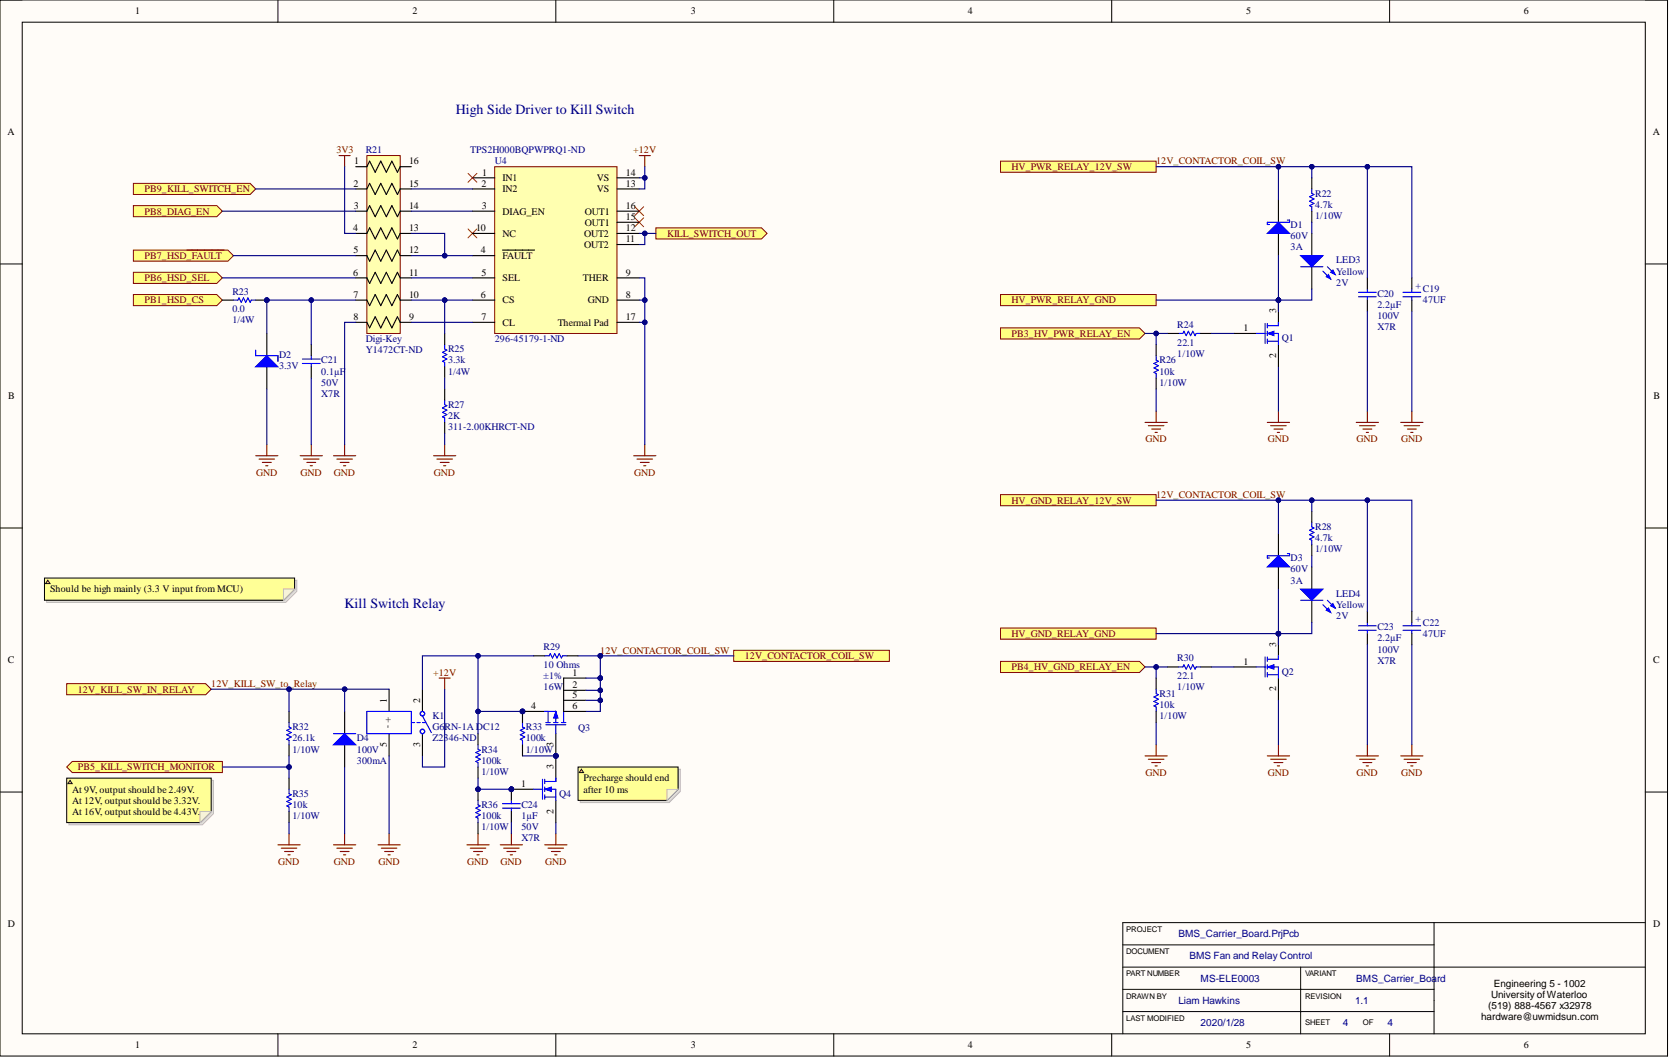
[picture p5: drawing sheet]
<svg xmlns="http://www.w3.org/2000/svg" width="381mm" height="241mm" viewBox="0 0 381 241" stroke-linecap="round" stroke-linejoin="round" font-family="sans-serif">
<defs><g id="words">
<g font-size="3.2" fill="#000080">
<text x="104" y="25.9">High Side Driver to Kill Switch</text>
<text x="78.6" y="138.8">Kill Switch Relay</text>
</g>
<g font-size="2.3">
<text x="30.9" y="3.3">1</text>
<text x="94.1" y="3.3">2</text>
<text x="157.6" y="3.3">3</text>
<text x="220.8" y="3.3">4</text>
<text x="284.3" y="3.3">5</text>
<text x="347.6" y="3.3">6</text>
<text x="1.7" y="30.8">A</text>
<text x="377.1" y="30.8">A</text>
<text x="80.8" y="37.5">1</text>
<text x="93.3" y="37.5">16</text>
<text x="110" y="40">1</text>
<text x="114.6" y="41.3">IN1</text>
<text x="136.2" y="41.3">VS</text>
<text x="142.8" y="40">14</text>
<text x="80.7" y="42.6">2</text>
<text x="80.7" y="47.7">3</text>
<text x="93.3" y="42.6">15</text>
<text x="93.3" y="47.7">14</text>
<text x="109.8" y="42.6">2</text>
<text x="109.9" y="47.7">3</text>
<text x="114.6" y="43.9">IN2</text>
<text x="136.2" y="43.9">VS</text>
<text x="142.8" y="42.6">13</text>
<text x="142.8" y="47.7">16</text>
<text x="80.6" y="52.7">4</text>
<text x="93.3" y="52.7">13</text>
<text x="108.6" y="52.7">10</text>
<text x="114.6" y="48.9">DIAG_EN</text>
<text x="114.6" y="54">NC</text>
<text x="133.2" y="54">OUT2</text>
<text x="133.4" y="51.5">OUT1</text>
<text x="133.4" y="48.9">OUT1</text>
<text x="142.8" y="52.7">12</text>
<text x="142.8" y="50.2">15</text>
<text x="80.7" y="57.8">5</text>
<text x="93.3" y="57.8">12</text>
<text x="109.7" y="57.8">4</text>
<text x="114.6" y="59.1">FAULT</text>
<text x="133.2" y="56.5">OUT2</text>
<text x="142.8" y="55.3">11</text>
<text x="80.6" y="62.9">6</text>
<text x="93.3" y="62.9">11</text>
<text x="109.8" y="62.9">5</text>
<text x="114.6" y="64.1">SEL</text>
<text x="133" y="64.1">THER</text>
<text x="142.8" y="62.9">9</text>
<text x="80.7" y="67.9">7</text>
<text x="93.3" y="67.9">10</text>
<text x="109.7" y="67.9">6</text>
<text x="114.6" y="69.2">CS</text>
<text x="134.1" y="69.2">GND</text>
<text x="142.8" y="67.9">8</text>
<text x="291.2" y="71.5" transform="rotate(-90 291.2 71.5)">3</text>
<text x="80.7" y="73">8</text>
<text x="93.3" y="73">9</text>
<text x="109.8" y="73">7</text>
<text x="114.6" y="74.3">CL</text>
<text x="127.2" y="74.3">Thermal Pad</text>
<text x="142.8" y="73">17</text>
<text x="283.7" y="75.5">1</text>
<text x="291.2" y="81.6" transform="rotate(-90 291.2 81.6)">2</text>
<text x="1.9" y="91.1">B</text>
<text x="377.2" y="91.1">B</text>
<text x="11.4" y="135.1">Should be high mainly (3.3 V input from MCU)</text>
<text x="291.2" y="147.6" transform="rotate(-90 291.2 147.6)">3</text>
<text x="1.8" y="151.3">C</text>
<text x="130.6" y="154.1">1</text>
<text x="283.7" y="151.6">1</text>
<text x="377.1" y="151.3">C</text>
<text x="88.3" y="160.2" transform="rotate(-90 88.3 160.2)">1</text>
<text x="95.9" y="160.2" transform="rotate(-90 95.9 160.2)">2</text>
<text x="121.1" y="161.7">4</text>
<text x="130.6" y="156.9">2</text>
<text x="130.6" y="159.2">5</text>
<text x="130.6" y="161.7">6</text>
<text x="291.2" y="157.7" transform="rotate(-90 291.2 157.7)">2</text>
<text x="88" y="163.5" transform="rotate(90 88 163.5)">+ -</text>
<text x="88.3" y="170.4" transform="rotate(-90 88.3 170.4)">5</text>
<text x="95.9" y="170.3" transform="rotate(-90 95.9 170.3)">3</text>
<text x="126.3" y="170.3" transform="rotate(-90 126.3 170.3)">3</text>
<text x="118.9" y="179.5">1</text>
<text x="126.3" y="175.4" transform="rotate(-90 126.3 175.4)">3</text>
<text x="133.2" y="178.2">Precharge should end</text>
<text x="16.5" y="180.8">At 9V, output should be 2.49V.</text>
<text x="16.5" y="183.3">At 12V, output should be 3.32V.</text>
<text x="16.5" y="185.8">At 16V, output should be 4.43V.</text>
<text x="126.3" y="185.6" transform="rotate(-90 126.3 185.6)">2</text>
<text x="133.2" y="180.8">after 10 ms</text>
<text x="1.8" y="211.5">D</text>
<text x="377.1" y="211.5">D</text>
<text x="340.2" y="227.7">University of Waterloo</text>
<text x="340.8" y="225.1">Engineering 5 - 1002</text>
<text x="337.9" y="232.7">hardware@uwmidsun.com</text>
<text x="339.5" y="230.2">(519) 888-4567 x32978</text>
<text x="30.9" y="239.1">1</text>
<text x="94.1" y="239.1">2</text>
<text x="157.6" y="239.1">3</text>
<text x="220.8" y="239.1">4</text>
<text x="284.3" y="239.1">5</text>
<text x="347.6" y="239.1">6</text>
</g>
<g font-size="2.3" fill="#800000">
<text x="76.8" y="35">3V3</text>
<text x="144.5" y="35">+12V</text>
<text x="230.8" y="38.8">HV_PWR_RELAY_12V_SW</text>
<text x="263.8" y="37.5">12V_CONTACTOR_COIL_SW</text>
<text x="33" y="43.9">PB9_KILL_SWITCH_EN</text>
<text x="33" y="48.9">PB8_DIAG_EN</text>
<text x="152.2" y="54">KILL_SWITCH_OUT</text>
<text x="33" y="59.1">PB7_HSD_FAULT</text>
<text x="33" y="64.1">PB6_HSD_SEL</text>
<text x="33" y="69.2">PB1_HSD_CS</text>
<text x="230.8" y="69.2">HV_PWR_RELAY_GND</text>
<text x="230.8" y="76.8">PB3_HV_PWR_RELAY_EN</text>
<text x="261.3" y="100.9">GND</text>
<text x="289.2" y="100.9">GND</text>
<text x="309.5" y="100.9">GND</text>
<text x="319.6" y="100.9">GND</text>
<text x="58.4" y="108.5">GND</text>
<text x="68.6" y="108.5">GND</text>
<text x="76.2" y="108.5">GND</text>
<text x="99" y="108.5">GND</text>
<text x="144.6" y="108.5">GND</text>
<text x="263.8" y="113.6">12V_CONTACTOR_COIL_SW</text>
<text x="230.8" y="114.8">HV_GND_RELAY_12V_SW</text>
<text x="137" y="149.1">12V_CONTACTOR_COIL_SW</text>
<text x="230.8" y="145.3">HV_GND_RELAY_GND</text>
<text x="98.8" y="154.1">+12V</text>
<text x="169.9" y="150.3">12V_CONTACTOR_COIL_SW</text>
<text x="230.8" y="152.9">PB4_HV_GND_RELAY_EN</text>
<text x="17.8" y="157.9">12V_KILL_SW_IN_RELAY</text>
<text x="48.2" y="156.7">12V_KILL_SW_to_Relay</text>
<text x="17.8" y="175.7">PB5_KILL_SWITCH_MONITOR</text>
<text x="261.3" y="177">GND</text>
<text x="289.2" y="177">GND</text>
<text x="309.5" y="177">GND</text>
<text x="319.6" y="177">GND</text>
<text x="63.5" y="197.2">GND</text>
<text x="76.2" y="197.2">GND</text>
<text x="86.3" y="197.2">GND</text>
<text x="106.6" y="197.2">GND</text>
<text x="114.2" y="197.2">GND</text>
<text x="124.4" y="197.2">GND</text>
</g>
<g font-size="2.3" fill="#000080">
<text x="83.4" y="35">R21</text>
<text x="107.3" y="35">TPS2H000BQPWPRQ1-ND</text>
<text x="112.9" y="37.5">U4</text>
<text x="300" y="47.4">4.7k</text>
<text x="300" y="44.9">R22</text>
<text x="294.5" y="52">D1</text>
<text x="300" y="49.9">1/10W</text>
<text x="294.5" y="54.5">60V</text>
<text x="294.5" y="57">3A</text>
<text x="304.9" y="62.6">Yellow</text>
<text x="304.9" y="65.2">2V</text>
<text x="304.9" y="60.1">LED3</text>
<text x="324.1" y="65.9" transform="rotate(-90 324.1 65.9)">+</text>
<text x="53" y="71.2">0.0</text>
<text x="53" y="67.2">R23</text>
<text x="314.2" y="70.2">2.2µF</text>
<text x="314.2" y="67.7">C20</text>
<text x="324.6" y="66.7">C19</text>
<text x="324.6" y="69.2">47UF</text>
<text x="53" y="73.8">1/4W</text>
<text x="268.6" y="74.8">R24</text>
<text x="292.4" y="77.8">Q1</text>
<text x="314.2" y="72.8">100V</text>
<text x="314.2" y="75.3">X7R</text>
<text x="63.7" y="81.6">D2</text>
<text x="73.3" y="82.9">C21</text>
<text x="83.4" y="78.1">Digi-Key</text>
<text x="83.4" y="80.6">Y1472CT-ND</text>
<text x="102.2" y="82.9">3.3k</text>
<text x="102.2" y="80.4">R25</text>
<text x="112.9" y="78.1">296-45179-1-ND</text>
<text x="264.5" y="82.9">R26</text>
<text x="268.6" y="78.8">22.1</text>
<text x="268.6" y="81.4">1/10W</text>
<text x="63.7" y="84.2">3.3V</text>
<text x="73.3" y="85.4">0.1µF</text>
<text x="73.3" y="88">50V</text>
<text x="102.2" y="85.4">1/4W</text>
<text x="264.5" y="85.4">10k</text>
<text x="264.5" y="88">1/10W</text>
<text x="73.3" y="90.5">X7R</text>
<text x="102.2" y="93">R27</text>
<text x="102.2" y="95.6">2K</text>
<text x="102.2" y="98.1">311-2.00KHRCT-ND</text>
<text x="300" y="123.5">4.7k</text>
<text x="300" y="120.9">R28</text>
<text x="294.5" y="130.6">60V</text>
<text x="294.5" y="128">D3</text>
<text x="300" y="126">1/10W</text>
<text x="294.5" y="133.1">3A</text>
<text x="304.9" y="136.1">LED4</text>
<text x="304.9" y="138.7">Yellow</text>
<text x="304.9" y="141.2">2V</text>
<text x="314.2" y="143.7">C23</text>
<text x="324.1" y="142" transform="rotate(-90 324.1 142)">+</text>
<text x="324.6" y="142.7">C22</text>
<text x="124" y="148.3">R29</text>
<text x="314.2" y="146.3">2.2µF</text>
<text x="314.2" y="148.8">100V</text>
<text x="324.6" y="145.3">47UF</text>
<text x="124" y="152.4">10 Ohms</text>
<text x="124" y="154.9">±1%</text>
<text x="268.6" y="154.9">22.1</text>
<text x="268.6" y="150.8">R30</text>
<text x="292.4" y="153.9">Q2</text>
<text x="314.2" y="151.4">X7R</text>
<text x="124" y="157.4">16W</text>
<text x="264.5" y="161.5">10k</text>
<text x="264.5" y="159">R31</text>
<text x="268.6" y="157.4">1/10W</text>
<text x="66.7" y="166.6">R32</text>
<text x="98.7" y="164">K1</text>
<text x="98.7" y="166.6">G6RN-1A DC12</text>
<text x="120" y="166.6">R33</text>
<text x="131.9" y="166.8">Q3</text>
<text x="264.5" y="164">1/10W</text>
<text x="66.7" y="169.1">26.1k</text>
<text x="66.7" y="171.6">1/10W</text>
<text x="81.4" y="171.6">100V</text>
<text x="81.4" y="169.1">D4</text>
<text x="98.7" y="169.1">Z2346-ND</text>
<text x="109.8" y="171.6">R34</text>
<text x="120" y="169.1">100k</text>
<text x="120" y="171.6">1/10W</text>
<text x="81.4" y="174.2">300mA</text>
<text x="109.8" y="174.2">100k</text>
<text x="109.8" y="176.7">1/10W</text>
<text x="66.7" y="184.3">10k</text>
<text x="66.7" y="181.8">R35</text>
<text x="109.8" y="184.3">R36</text>
<text x="118.9" y="184.3">C24</text>
<text x="127.6" y="181.8">Q4</text>
<text x="66.7" y="186.9">1/10W</text>
<text x="109.8" y="186.9">100k</text>
<text x="109.8" y="189.4">1/10W</text>
<text x="118.9" y="186.9">1µF</text>
<text x="118.9" y="189.4">50V</text>
<text x="118.9" y="191.9">X7R</text>
<text x="268.8" y="213.7">BMS_Carrier_Board.PrjPcb</text>
<text x="271.4" y="218.8">BMS Fan and Relay Control</text>
<text x="273.9" y="223.9">MS-ELE0003</text>
<text x="309.4" y="223.9">BMS_Carrier_Board</text>
<text x="268.8" y="228.9">Liam Hawkins</text>
<text x="309.2" y="228.9">1.1</text>
<text x="273.9" y="234">2020/1/28</text>
<text x="306.4" y="234">4</text>
<text x="316.5" y="234">4</text>
</g>
<g font-size="1.8">
<text x="256.9" y="212.5">PROJECT</text>
<text x="256.9" y="217.6">DOCUMENT</text>
<text x="256.9" y="227.8">DRAWN BY</text>
<text x="256.9" y="222.7">PART NUMBER</text>
<text x="297.8" y="227.8">REVISION</text>
<text x="297.8" y="222.7">VARIANT</text>
<text x="256.9" y="232.8">LAST MODIFIED</text>
<text x="297.8" y="233.8">SHEET</text>
<text x="310.9" y="233.8">OF</text>
</g>
</g></defs>
<path d="M0 0h380.4v240.9h-380.4z" fill-rule="evenodd" fill="#fffcf8"/>
<path d="M0 0h380.4v240.9h-380.4z" fill="none" stroke="#000" stroke-width=".23"/>
<path d="M5.1 5.1h370.3v230.7h-370.3z" fill-rule="evenodd" fill="#fffcf8"/>
<g fill="none" stroke="#000" stroke-width=".23">
<path d="M0 0h5.1M63.4 0v5.1M126.8 0v5.1M190.2 0v5.1M253.6 0v5.1M317 0v5.1M375.4 0h5v5.1M5.1 5.1h370.3v230.7h-370.3zM0 60.2h5.1M375.4 60.2h5M0 120.4h5.1M375.4 120.4h5"/>
<path d="M0 180.6h5.1M375.4 180.6h5M256.2 215.5h71M327.2 210.4v25.4M375.4 210.4h-119.2v25.4M63.4 235.8v5.1M126.8 235.8v5.1M190.2 235.8v5.1M253.6 235.8v5.1M256.2 230.7h71M256.2 220.6h119.2M256.2 225.6h71"/>
<path d="M296.7 220.6v15.2M317 235.8v5.1M380.4 235.8v5.1"/>
</g>
<path d="M145.8 35.5h2.6M147.1 35.5v2.5M289.1 96.3h5.1M289.9 97.1h3.5M290.7 97.9h2M291.4 98.6h.5M291.7 93.8v2.5" fill="none" stroke="#800000" stroke-width=".25"/>
<path d="M263.8 81.1v1l.5 .3-1 .5 1 .5-1 .5 1 .5-1 .5 .5 .3v1" fill="none" stroke="#00f" stroke-width=".25"/>
<path d="M263.8 78.6v2.5M263.8 86.2v2.5" fill="none" stroke="#000" stroke-width=".25"/>
<path d="M228.3 74.8h31.7l1.2 1.3-1.2 1.2h-31.7z" fill-rule="evenodd" fill="#ffff80"/>
<path d="M228.3 74.8h31.7l1.2 1.3-1.2 1.2h-31.7z" fill="none" stroke="#800000" stroke-width=".23"/>
<path d="M299.3 43.1v1l.5 .3-1 .5 1 .5-1 .5 1 .5-1 .5 .5 .2v1.1" fill="none" stroke="#00f" stroke-width=".25"/>
<path d="M299.3 40.6v2.5M299.3 48.2v2.5M299.3 53.2v5.1M299.3 60.8v5.1" fill="none" stroke="#000" stroke-width=".25"/>
<path d="M296.7 58.3h5.1l-2.5 2.5z" fill="#00f"/>
<path d="M296.7 58.3h5.1l-2.5 2.5zM301.8 61.9l1.8 1.7M302.8 60.8l1.8 1.8" fill="none" stroke="#00f" stroke-width=".25"/>
<path d="M302.6 63.1l.5-.5 .5 1z" fill="#00f"/>
<path d="M302.6 63.1l.5-.5 .5 1z" fill="none" stroke="#00f" stroke-width=".25"/>
<path d="M303.6 62.1l.5-.5 .5 1z" fill="#00f"/>
<path d="M296.7 60.8h5.1M303.6 62.1l.5-.5 .5 1z" fill="none" stroke="#00f" stroke-width=".25"/>
<path d="M309.4 96.3h5.1M310.2 97.1h3.5M310.9 97.9h2.1M311.7 98.6h.5M312 93.8v2.5" fill="none" stroke="#800000" stroke-width=".25"/>
<path d="M228.3 36.8h35.5v2.5h-35.5z" fill-rule="evenodd" fill="#ffff80"/>
<path d="M228.3 36.8h35.5v2.5h-35.5z" fill="none" stroke="#800000" stroke-width=".23"/>
<path d="M228.3 67.2h35.5v2.5h-35.5z" fill-rule="evenodd" fill="#ffff80"/>
<path d="M228.3 67.2h35.5v2.5h-35.5z" fill="none" stroke="#800000" stroke-width=".23"/>
<path d="M228.3 112.8h35.5v2.6h-35.5z" fill-rule="evenodd" fill="#ffff80"/>
<path d="M228.3 112.8h35.5v2.6h-35.5z" fill="none" stroke="#800000" stroke-width=".23"/>
<path d="M228.3 143.2h35.5v2.6h-35.5z" fill-rule="evenodd" fill="#ffff80"/>
<path d="M228.3 143.2h35.5v2.6h-35.5z" fill="none" stroke="#800000" stroke-width=".23"/>
<path d="M291.7 45.6v5.1M291.7 53.2v5.1" fill="none" stroke="#000" stroke-width=".25"/>
<path d="M289.1 53.2l2.6-2.5 2.5 2.5z" fill="#00f"/>
<path d="M289.1 53.2l2.6-2.5 2.5 2.5zM293.7 50.2h.5v.5h-5.1v.5h.5M299.3 119.2v1l.5 .2-1 .5 1 .5-1 .5 1 .6-1 .5 .5 .2v1M263.8 157.2v1l.5 .3-1 .5 1 .5-1 .5 1 .5-1 .5 .5 .2v1.1" fill="none" stroke="#00f" stroke-width=".25"/>
<path d="M299.3 116.6v2.6M299.3 124.2v2.6M299.3 129.3v5.1M299.3 136.9v5.1M263.8 154.7v2.5M263.8 162.3v2.5" fill="none" stroke="#000" stroke-width=".25"/>
<path d="M289.1 172.4h5.1M289.9 173.2h3.5M290.7 173.9h2M291.4 174.7h.5M291.7 169.9v2.5" fill="none" stroke="#800000" stroke-width=".25"/>
<path d="M296.7 134.4h5.1l-2.5 2.5z" fill="#00f"/>
<path d="M296.7 134.4h5.1l-2.5 2.5zM301.8 137.9l1.8 1.8M302.8 136.9l1.8 1.8" fill="none" stroke="#00f" stroke-width=".25"/>
<path d="M302.6 139.2l.5-.5 .5 1z" fill="#00f"/>
<path d="M302.6 139.2l.5-.5 .5 1z" fill="none" stroke="#00f" stroke-width=".25"/>
<path d="M303.6 138.2l.5-.5 .5 1z" fill="#00f"/>
<path d="M296.7 136.9h5.1M303.6 138.2l.5-.5 .5 1z" fill="none" stroke="#00f" stroke-width=".25"/>
<path d="M309.4 172.4h5.1M310.2 173.2h3.5M310.9 173.9h2.1M311.7 174.7h.5M312 169.9v2.5" fill="none" stroke="#800000" stroke-width=".25"/>
<path d="M291.7 121.7v5.1M291.7 129.3v5.1" fill="none" stroke="#000" stroke-width=".25"/>
<path d="M289.1 129.3l2.6-2.5 2.5 2.5z" fill="#00f"/>
<path d="M289.1 129.3l2.6-2.5 2.5 2.5zM293.7 126.3h.5v.5h-5.1v.5h.5" fill="none" stroke="#00f" stroke-width=".25"/>
<path d="M228.3 150.8h31.7l1.2 1.3-1.2 1.3h-31.7z" fill-rule="evenodd" fill="#ffff80"/>
<path d="M228.3 150.8h31.7l1.2 1.3-1.2 1.3h-31.7z" fill="none" stroke="#800000" stroke-width=".23"/>
<g fill="none" stroke="#00f" stroke-width=".25">
<path d="M268.8 76.1h1.1l.2-.6 .5 1.1 .5-1.1 .5 1.1 .5-1.1 .5 1.1 .3-.5h1M309.9 67.7h4.1M309.9 66.7h4.1M312 65.9v.8M312 67.7v.7M320.1 67.7h4M320.1 66.7h4M322.1 65.9v.8M322.1 67.7v.7M268.8 152.1h1.1l.2-.5 .5 1 .5-1 .5 1 .5-1 .5 1 .3-.5h1M309.9 143.7h4.1M309.9 142.7h4.1"/>
<path d="M312 142v.7M312 143.7v.8M320.1 143.7h4M320.1 142.7h4M322.1 142v.7M322.1 143.7v.8"/>
</g>
<g fill="none" stroke="#000" stroke-width=".25">
<path d="M266.3 76.1h2.5M273.9 76.1h2.5M312 63.4v2.5M312 68.4v2.6M322.1 63.4v2.5M322.1 68.4v2.6M312 139.4v2.6M322.1 139.4v2.6M266.3 152.1h2.5M273.9 152.1h2.5M312 144.5v2.5M322.1 144.5v2.5"/>
<path d="M78.6 162.3v5M78.6 169.9v5"/>
</g>
<g fill="none" stroke="#800000" stroke-width=".25">
<path d="M261.2 96.3h5.1M262 97.1h3.5M262.8 97.9h2M263.5 98.6h.5M263.8 93.8v2.5M319.6 96.3h5M320.3 97.1h3.6M321.1 97.9h2M321.8 98.6h.6M322.1 93.8v2.5M100.2 154.7h2.5M101.4 154.7v2.5"/>
<path d="M261.2 172.4h5.1M262 173.2h3.5M262.8 173.9h2M263.5 174.7h.5M263.8 169.9v2.5M319.6 172.4h5M320.3 173.2h3.6M321.1 173.9h2M321.8 174.7h.6M322.1 169.9v2.5"/>
</g>
<path d="M76.1 169.9l2.5-2.6 2.6 2.6z" fill="#00f"/>
<path d="M76.1 169.9l2.5-2.6 2.6 2.6zM76.1 167.3h5.1" fill="none" stroke="#00f" stroke-width=".25"/>
<path d="M76.1 192.7h5.1M76.8 193.4h3.6M77.6 194.2h2M78.4 195h.5M78.6 190.1v2.6" fill="none" stroke="#800000" stroke-width=".25"/>
<path d="M15.2 155.9h31.7l1.3 1.3-1.3 1.3h-31.7z" fill-rule="evenodd" fill="#ffff80"/>
<path d="M15.2 155.9h31.7l1.3 1.3-1.3 1.3h-31.7z" fill="none" stroke="#800000" stroke-width=".23"/>
<path d="M106.8 52.2l2 2M108.8 52.2l-2 2" fill="none" stroke="#f00" stroke-width=".23"/>
<path d="M30.4 57h21.6l1.3 1.3-1.3 1.3h-21.6z" fill-rule="evenodd" fill="#ffff80"/>
<path d="M30.4 57h21.6l1.3 1.3-1.3 1.3h-21.6z" fill="none" stroke="#800000" stroke-width=".23"/>
<path d="M42.6 57h8.5" fill="none" stroke="#800000" stroke-width=".25"/>
<path d="M30.4 62.1h19.1l1.2 1.3-1.2 1.2h-19.1z" fill-rule="evenodd" fill="#ffff80"/>
<path d="M30.4 62.1h19.1l1.2 1.3-1.2 1.2h-19.1z" fill="none" stroke="#800000" stroke-width=".23"/>
<path d="M76.1 103.9h5.1M76.8 104.7h3.6M77.6 105.5h2M78.4 106.2h.5M78.6 101.4v2.5" fill="none" stroke="#800000" stroke-width=".25"/>
<path d="M30.4 46.9h19.1l1.2 1.3-1.2 1.2h-19.1z" fill-rule="evenodd" fill="#ffff80"/>
<path d="M30.4 46.9h19.1l1.2 1.3-1.2 1.2h-19.1z" fill="none" stroke="#800000" stroke-width=".23"/>
<path d="M144.8 49.7l2 2M144.8 47.1l2 2.1M146.8 49.7l-2 2M146.8 47.1l-2 2.1" fill="none" stroke="#f00" stroke-width=".23"/>
<path d="M30.4 41.8h26.7l1.2 1.3-1.2 1.3h-26.7z" fill-rule="evenodd" fill="#ffff80"/>
<path d="M30.4 41.8h26.7l1.2 1.3-1.2 1.3h-26.7z" fill="none" stroke="#800000" stroke-width=".23"/>
<path d="M106.8 39.5l2 2.1M108.8 39.5l-2 2.1" fill="none" stroke="#f00" stroke-width=".23"/>
<path d="M30.4 67.2h19.1l1.2 1.2-1.2 1.3h-19.1z" fill-rule="evenodd" fill="#ffff80"/>
<path d="M30.4 67.2h19.1l1.2 1.2-1.2 1.3h-19.1z" fill="none" stroke="#800000" stroke-width=".23"/>
<path d="M68.5 103.9h5.1M69.2 104.7h3.6M70 105.5h2M70.8 106.2h.5M71 101.4v2.5M98.9 103.9h5.1M99.7 104.7h3.5M100.4 105.5h2.1M101.2 106.2h.5M101.4 101.4v2.5" fill="none" stroke="#800000" stroke-width=".25"/>
<g fill="none" stroke="#00f" stroke-width=".25">
<path d="M101.4 78.6v1l.6 .3-1.1 .5 1.1 .5-1.1 .5 1.1 .5-1.1 .5 .5 .2v1.1M69 82.9h4M69 81.9h4M71 81.1v.8M71 82.9v.8M101.4 91.3v1l.6 .2-1.1 .5 1.1 .5-1.1 .6 1.1 .5-1.1 .5 .5 .2v1M83.7 162.3h10.1v5h-10.1zM94.1 164.8h.5M95.1 164.8h.8M96.4 164.8h.7M96.4 163.3l2 3.8"/>
<circle cx="96.4" cy="162.8" r=".51"/>
<circle cx="96.4" cy="166.8" r=".51"/>
</g>
<path d="M71 78.6v2.5M101.4 76.1v2.5M71 83.7v2.5M101.4 83.7v2.5M101.4 88.7v2.6M101.4 96.3v2.6M88.8 157.2v5.1M96.4 157.2v5.1M88.8 167.3v5.1M96.4 167.3v5.1" fill="none" stroke="#000" stroke-width=".25"/>
<circle cx="137" cy="149.6" r=".51" fill="#000080"/>
<circle cx="137" cy="149.6" r=".51" fill="none" stroke="#000080" stroke-width=".23"/>
<path d="M144.6 103.9h5M145.3 104.7h3.6M146.1 105.5h2M146.8 106.2h.6M147.1 101.4v2.5" fill="none" stroke="#800000" stroke-width=".25"/>
<path d="M112.9 38h27.9v38.1h-27.9z" fill-rule="evenodd" fill="#ffffb0"/>
<path d="M112.9 38h27.9v38.1h-27.9z" fill="none" stroke="#800000" stroke-width=".23"/>
<g fill="none" stroke="#000" stroke-width=".25">
<path d="M107.8 43.1h5.1M107.8 48.2h5.1M107.8 58.3h5.1M107.8 53.2h5.1M107.8 40.6h5.1M114.6 57h7.4M140.8 43.1h5M140.8 48.2h5M140.8 53.2h5M140.8 40.6h5M140.8 55.8h5M140.8 50.7h5"/>
<path d="M107.8 73.5h5.1M107.8 68.4h5.1M107.8 63.4h5.1M140.8 73.5h5M140.8 68.4h5M140.8 63.4h5"/>
</g>
<path d="M77.4 35.5h2.5M78.6 35.5v2.5" fill="none" stroke="#800000" stroke-width=".25"/>
<path d="M15.2 174.9l1.3-1.2h34.2v2.5h-34.2z" fill-rule="evenodd" fill="#ffff80"/>
<path d="M15.2 174.9l1.3-1.2h34.2v2.5h-34.2z" fill="none" stroke="#800000" stroke-width=".23"/>
<path d="M63.4 192.7h5.1M64.2 193.4h3.5M64.9 194.2h2.1M65.7 195h.5M65.9 190.1v2.6" fill="none" stroke="#800000" stroke-width=".25"/>
<circle cx="291.7" cy="68.4" r=".51" fill="#000080"/>
<circle cx="291.7" cy="68.4" r=".51" fill="none" stroke="#000080" stroke-width=".23"/>
<path d="M291.7 68.4v5.1" fill="none" stroke="#000" stroke-width=".25"/>
<circle cx="291.7" cy="68.4" r=".51" fill="#000080"/>
<circle cx="291.7" cy="68.4" r=".51" fill="none" stroke="#000080" stroke-width=".23"/>
<path d="M281.5 76.1h5.1M291.7 78.6v5.1" fill="none" stroke="#000" stroke-width=".25"/>
<path d="M286.6 76.1h2M288.6 73.8v4.5M289.1 74.3h2.6M289.1 76.1h2.6v2.5M289.1 77.8h2.6M289.1 73.8v1M289.1 75.5v1.1M289.1 77.3v1" fill="none" stroke="#00f" stroke-width=".25"/>
<path d="M289.1 76.1l1.6-.6v1.1z" fill="#00f"/>
<path d="M289.1 76.1l1.6-.6v1.1z" fill="none" stroke="#00f" stroke-width=".23"/>
<path d="M291.7 73.5v.8" fill="none" stroke="#00f" stroke-width=".25"/>
<circle cx="291.7" cy="144.5" r=".51" fill="#000080"/>
<circle cx="291.7" cy="144.5" r=".51" fill="none" stroke="#000080" stroke-width=".23"/>
<path d="M291.7 144.5v5.1" fill="none" stroke="#000" stroke-width=".25"/>
<circle cx="291.7" cy="144.5" r=".51" fill="#000080"/>
<circle cx="291.7" cy="144.5" r=".51" fill="none" stroke="#000080" stroke-width=".23"/>
<path d="M281.5 152.1h5.1M291.7 154.7v5" fill="none" stroke="#000" stroke-width=".25"/>
<path d="M286.6 152.1h2M288.6 149.8v4.6M289.1 150.3h2.6M289.1 152.1h2.6v2.6M289.1 153.9h2.6M289.1 149.8v1M289.1 151.6v1M289.1 153.4v1" fill="none" stroke="#00f" stroke-width=".25"/>
<path d="M289.1 152.1l1.6-.5v1z" fill="#00f"/>
<path d="M289.1 152.1l1.6-.5v1z" fill="none" stroke="#00f" stroke-width=".23"/>
<path d="M291.7 149.6v.7" fill="none" stroke="#00f" stroke-width=".25"/>
<circle cx="126.8" cy="172.4" r=".51" fill="#000080"/>
<circle cx="126.8" cy="172.4" r=".51" fill="none" stroke="#000080" stroke-width=".23"/>
<circle cx="119.2" cy="162.3" r=".51" fill="#000080"/>
<circle cx="119.2" cy="162.3" r=".51" fill="none" stroke="#000080" stroke-width=".23"/>
<path d="M128.6 154.7h5.1M126.8 167.3v5.1" fill="none" stroke="#000" stroke-width=".25"/>
<circle cx="126.8" cy="172.4" r=".51" fill="#000080"/>
<circle cx="126.8" cy="172.4" r=".51" fill="none" stroke="#000080" stroke-width=".23"/>
<path d="M119.2 162.3h5.1" fill="none" stroke="#000" stroke-width=".25"/>
<circle cx="119.2" cy="162.3" r=".51" fill="#000080"/>
<circle cx="119.2" cy="162.3" r=".51" fill="none" stroke="#000080" stroke-width=".23"/>
<path d="M124.3 162.3h2.5v2.5M124.5 165.3h4.6M124.5 164.8h1M125 162.3v2.5M126.3 164.8h1M126.8 165.3v2M128.1 164.8h1M128.6 162.3v2.5" fill="none" stroke="#00f" stroke-width=".25"/>
<path d="M126.8 162.3l.5 1.5h-1z" fill="#00f"/>
<path d="M126.8 162.3l.5 1.5h-1z" fill="none" stroke="#00f" stroke-width=".23"/>
<path d="M124.3 162.3h.7" fill="none" stroke="#00f" stroke-width=".25"/>
<path d="M128.6 157.4h5.1M128.6 159.7h5.1M128.6 154.7v7.6h5.1" fill="none" stroke="#000" stroke-width=".25"/>
<circle cx="126.8" cy="172.4" r=".51" fill="#000080"/>
<circle cx="126.8" cy="172.4" r=".51" fill="none" stroke="#000080" stroke-width=".23"/>
<circle cx="116.7" cy="180" r=".51" fill="#000080"/>
<circle cx="116.7" cy="180" r=".51" fill="none" stroke="#000080" stroke-width=".23"/>
<path d="M126.8 172.4v5.1" fill="none" stroke="#000" stroke-width=".25"/>
<circle cx="126.8" cy="172.4" r=".51" fill="#000080"/>
<circle cx="126.8" cy="172.4" r=".51" fill="none" stroke="#000080" stroke-width=".23"/>
<path d="M116.7 180h5" fill="none" stroke="#000" stroke-width=".25"/>
<circle cx="116.7" cy="180" r=".51" fill="#000080"/>
<circle cx="116.7" cy="180" r=".51" fill="none" stroke="#000080" stroke-width=".23"/>
<path d="M126.8 182.5v5.1" fill="none" stroke="#000" stroke-width=".25"/>
<path d="M123.8 177.7v4.6M124.3 178.2h2.5M124.3 177.7v1M124.3 179.5v1M121.7 180h2.1M124.3 180h2.5v2.5M124.3 181.8h2.5M124.3 181.3v1" fill="none" stroke="#00f" stroke-width=".25"/>
<path d="M124.3 180l1.5-.5v1z" fill="#00f"/>
<path d="M124.3 180l1.5-.5v1z" fill="none" stroke="#00f" stroke-width=".23"/>
<path d="M109.1 169.9v1l.5 .2-1 .5 1 .5-1 .6 1 .5-1 .5 .5 .2v1M126.8 177.5v.7" fill="none" stroke="#00f" stroke-width=".25"/>
<path d="M109.1 167.3v2.6M109.1 174.9v2.6" fill="none" stroke="#000" stroke-width=".25"/>
<circle cx="109.1" cy="180" r=".51" fill="#000080"/>
<circle cx="109.1" cy="180" r=".51" fill="none" stroke="#000080" stroke-width=".23"/>
<path d="M109.1 182.5v1.1l.5 .2-1 .5 1 .5-1 .5 1 .5-1 .5 .5 .3v1" fill="none" stroke="#00f" stroke-width=".25"/>
<path d="M109.1 180v2.5" fill="none" stroke="#000" stroke-width=".25"/>
<circle cx="109.1" cy="180" r=".51" fill="#000080"/>
<circle cx="109.1" cy="180" r=".51" fill="none" stroke="#000080" stroke-width=".23"/>
<path d="M109.1 187.6v2.5" fill="none" stroke="#000" stroke-width=".25"/>
<path d="M106.5 192.7h5.1M107.3 193.4h3.5M108 194.2h2.1M108.8 195h.5M109.1 190.1v2.6" fill="none" stroke="#800000" stroke-width=".25"/>
<circle cx="119.2" cy="162.3" r=".51" fill="#000080"/>
<circle cx="119.2" cy="162.3" r=".51" fill="none" stroke="#000080" stroke-width=".23"/>
<path d="M119.2 164.8v1l.5 .3-1 .5 1 .5-1 .5 1 .5-1 .5 .5 .2v1.1" fill="none" stroke="#00f" stroke-width=".25"/>
<path d="M119.2 162.3v2.5M119.2 169.9v2.5" fill="none" stroke="#000" stroke-width=".25"/>
<circle cx="119.2" cy="162.3" r=".51" fill="#000080"/>
<circle cx="119.2" cy="162.3" r=".51" fill="none" stroke="#000080" stroke-width=".23"/>
<circle cx="116.7" cy="180" r=".51" fill="#000080"/>
<circle cx="116.7" cy="180" r=".51" fill="none" stroke="#000080" stroke-width=".23"/>
<path d="M114.6 184.3h4.1M114.6 183.3h4.1M116.7 182.5v.8M116.7 184.3v.8" fill="none" stroke="#00f" stroke-width=".25"/>
<path d="M116.7 180v2.5" fill="none" stroke="#000" stroke-width=".25"/>
<circle cx="116.7" cy="180" r=".51" fill="#000080"/>
<circle cx="116.7" cy="180" r=".51" fill="none" stroke="#000080" stroke-width=".23"/>
<path d="M121.7 149.6h2.6M129.3 149.6h2.6M65.9 162.3v2.5M65.9 169.9v2.5M65.9 177.5v2.5M65.9 185.1v2.5M116.7 185.1v2.5" fill="none" stroke="#000" stroke-width=".25"/>
<path d="M114.1 192.7h5.1M114.9 193.4h3.5M115.7 194.2h2M116.4 195h.5M116.7 190.1v2.6M124.3 192.7h5M125 193.4h3.6M125.8 194.2h2M126.6 195h.5M126.8 190.1v2.6" fill="none" stroke="#800000" stroke-width=".25"/>
<path d="M124.3 149.6h1l.2-.5 .6 1 .5-1 .5 1 .5-1 .5 1 .2-.5h1M65.9 164.8v1l.5 .3-1 .5 1 .5-1 .5 1 .5-1 .5 .5 .2v1.1M65.9 180v1l.5 .3-1 .5 1 .5-1 .5 1 .5-1 .5 .5 .3v1" fill="none" stroke="#00f" stroke-width=".25"/>
<path d="M83.7 35.5h7.6v40.6h-7.6z" fill-rule="evenodd" fill="#ffffb0"/>
<path d="M83.7 35.5h7.6v40.6h-7.6z" fill="none" stroke="#800000" stroke-width=".23"/>
<path d="M81.2 38h2.5l.6-1.2 1.3 2.5 1.3-2.5 1.2 2.5 1.3-2.5 1.3 2.5 .6-1.3h2.5M81.2 43.1h2.5l.6-1.3 1.3 2.6 1.3-2.6 1.2 2.6 1.3-2.6 1.3 2.6 .6-1.3h2.5M81.2 48.2h2.5l.6-1.3 1.3 2.5 1.3-2.5 1.2 2.5 1.3-2.5 1.3 2.5 .6-1.2h2.5M81.2 53.2h2.5l.6-1.2 1.3 2.5 1.3-2.5 1.2 2.5 1.3-2.5 1.3 2.5 .6-1.3h2.5M81.2 58.3h2.5l.6 1.3 1.3-2.6 1.3 2.6 1.2-2.6 1.3 2.6 1.3-2.6 .6 1.3h2.5M81.2 68.4h2.5l.6 1.3 1.3-2.5 1.3 2.5 1.2-2.5 1.3 2.5 1.3-2.5 .6 1.2h2.5M81.2 63.4h2.5l.6 1.2 1.3-2.5 1.3 2.5 1.2-2.5 1.3 2.5 1.3-2.5 .6 1.3h2.5M81.2 73.5h2.5l.6 1.3 1.3-2.6 1.3 2.6 1.2-2.6 1.3 2.6 1.3-2.6 .6 1.3h2.5" fill="none" stroke="#000" stroke-width=".25"/>
<path d="M149.6 52h24.1l1.3 1.2-1.3 1.3h-24.1z" fill-rule="evenodd" fill="#ffff80"/>
<path d="M149.6 52h24.1l1.3 1.2-1.3 1.3h-24.1z" fill="none" stroke="#800000" stroke-width=".23"/>
<path d="M86.2 192.7h5.1M87 193.4h3.5M87.8 194.2h2M88.5 195h.5M88.8 190.1v2.6" fill="none" stroke="#800000" stroke-width=".25"/>
<path d="M167.4 148.3h35.5v2.5h-35.5z" fill-rule="evenodd" fill="#ffff80"/>
<path d="M167.4 148.3h35.5v2.5h-35.5z" fill="none" stroke="#800000" stroke-width=".23"/>
<path d="M299.3 50.7v2.5M312 71v22.8M291.7 144.5v2.5M312 147v22.9M263.8 164.8v5.1" fill="none" stroke="#000080" stroke-width=".25"/>
<circle cx="291.7" cy="144.5" r=".51" fill="#000080"/>
<circle cx="291.7" cy="144.5" r=".51" fill="none" stroke="#000080" stroke-width=".23"/>
<path d="M299.3 126.8v2.5M263.8 152.1v2.6" fill="none" stroke="#000080" stroke-width=".25"/>
<circle cx="263.8" cy="152.1" r=".51" fill="#000080"/>
<circle cx="263.8" cy="152.1" r=".51" fill="none" stroke="#000080" stroke-width=".23"/>
<path d="M322.1 71v22.8M263.8 88.7v5.1M78.6 157.2v5.1M322.1 147v22.9" fill="none" stroke="#000080" stroke-width=".25"/>
<circle cx="78.6" cy="157.2" r=".51" fill="#000080"/>
<circle cx="78.6" cy="157.2" r=".51" fill="none" stroke="#000080" stroke-width=".23"/>
<path d="M50.7 63.4h30.5M93.8 63.4h14M145.8 73.5h1.3v27.9M71 86.2v15.2M101.4 86.2v2.5M78.6 174.9v15.2" fill="none" stroke="#000080" stroke-width=".25"/>
<circle cx="147.1" cy="73.5" r=".51" fill="#000080"/>
<circle cx="147.1" cy="73.5" r=".51" fill="none" stroke="#000080" stroke-width=".23"/>
<path d="M261.2 152.1h5.1" fill="none" stroke="#000080" stroke-width=".25"/>
<circle cx="263.8" cy="152.1" r=".51" fill="#000080"/>
<circle cx="263.8" cy="152.1" r=".51" fill="none" stroke="#000080" stroke-width=".23"/>
<path d="M53.3 58.3h27.9M145.8 63.4h1.3v5h-1.3" fill="none" stroke="#000080" stroke-width=".25"/>
<circle cx="147.1" cy="68.4" r=".51" fill="#000080"/>
<circle cx="147.1" cy="68.4" r=".51" fill="none" stroke="#000080" stroke-width=".23"/>
<path d="M147.1 68.4v5.1" fill="none" stroke="#000080" stroke-width=".25"/>
<circle cx="147.1" cy="68.4" r=".51" fill="#000080"/>
<circle cx="147.1" cy="68.4" r=".51" fill="none" stroke="#000080" stroke-width=".23"/>
<circle cx="147.1" cy="73.5" r=".51" fill="#000080"/>
<circle cx="147.1" cy="73.5" r=".51" fill="none" stroke="#000080" stroke-width=".23"/>
<path d="M145.8 40.6h1.3" fill="none" stroke="#000080" stroke-width=".25"/>
<circle cx="147.1" cy="40.6" r=".51" fill="#000080"/>
<circle cx="147.1" cy="40.6" r=".51" fill="none" stroke="#000080" stroke-width=".23"/>
<path d="M147.1 38v5.1h-1.3" fill="none" stroke="#000080" stroke-width=".25"/>
<circle cx="147.1" cy="40.6" r=".51" fill="#000080"/>
<circle cx="147.1" cy="40.6" r=".51" fill="none" stroke="#000080" stroke-width=".23"/>
<path d="M263.8 76.1v2.5" fill="none" stroke="#000080" stroke-width=".25"/>
<circle cx="263.8" cy="76.1" r=".51" fill="#000080"/>
<circle cx="263.8" cy="76.1" r=".51" fill="none" stroke="#000080" stroke-width=".23"/>
<path d="M261.2 76.1h5.1" fill="none" stroke="#000080" stroke-width=".25"/>
<circle cx="263.8" cy="76.1" r=".51" fill="#000080"/>
<circle cx="263.8" cy="76.1" r=".51" fill="none" stroke="#000080" stroke-width=".23"/>
<path d="M291.7 68.4v2.6" fill="none" stroke="#000080" stroke-width=".25"/>
<circle cx="291.7" cy="68.4" r=".51" fill="#000080"/>
<circle cx="291.7" cy="68.4" r=".51" fill="none" stroke="#000080" stroke-width=".23"/>
<path d="M263.8 68.4h27.9" fill="none" stroke="#000080" stroke-width=".25"/>
<circle cx="291.7" cy="68.4" r=".51" fill="#000080"/>
<circle cx="291.7" cy="68.4" r=".51" fill="none" stroke="#000080" stroke-width=".23"/>
<path d="M291.7 58.3v10.1h7.6v-2.5" fill="none" stroke="#000080" stroke-width=".25"/>
<circle cx="291.7" cy="68.4" r=".51" fill="#000080"/>
<circle cx="291.7" cy="68.4" r=".51" fill="none" stroke="#000080" stroke-width=".23"/>
<path d="M291.7 38v7.6" fill="none" stroke="#000080" stroke-width=".25"/>
<circle cx="291.7" cy="38" r=".51" fill="#000080"/>
<circle cx="291.7" cy="38" r=".51" fill="none" stroke="#000080" stroke-width=".23"/>
<path d="M299.3 38v2.6" fill="none" stroke="#000080" stroke-width=".25"/>
<circle cx="299.3" cy="38" r=".51" fill="#000080"/>
<circle cx="299.3" cy="38" r=".51" fill="none" stroke="#000080" stroke-width=".23"/>
<path d="M291.7 114.1v7.6" fill="none" stroke="#000080" stroke-width=".25"/>
<circle cx="291.7" cy="114.1" r=".51" fill="#000080"/>
<circle cx="291.7" cy="114.1" r=".51" fill="none" stroke="#000080" stroke-width=".23"/>
<path d="M299.3 114.1v2.5" fill="none" stroke="#000080" stroke-width=".25"/>
<circle cx="299.3" cy="114.1" r=".51" fill="#000080"/>
<circle cx="299.3" cy="114.1" r=".51" fill="none" stroke="#000080" stroke-width=".23"/>
<path d="M291.7 134.4v10.1h7.6v-2.5" fill="none" stroke="#000080" stroke-width=".25"/>
<circle cx="291.7" cy="144.5" r=".51" fill="#000080"/>
<circle cx="291.7" cy="144.5" r=".51" fill="none" stroke="#000080" stroke-width=".23"/>
<path d="M312 38v25.4" fill="none" stroke="#000080" stroke-width=".25"/>
<circle cx="312" cy="38" r=".51" fill="#000080"/>
<circle cx="312" cy="38" r=".51" fill="none" stroke="#000080" stroke-width=".23"/>
<path d="M263.8 38h58.3v25.4" fill="none" stroke="#000080" stroke-width=".25"/>
<circle cx="291.7" cy="38" r=".51" fill="#000080"/>
<circle cx="291.7" cy="38" r=".51" fill="none" stroke="#000080" stroke-width=".23"/>
<circle cx="299.3" cy="38" r=".51" fill="#000080"/>
<circle cx="299.3" cy="38" r=".51" fill="none" stroke="#000080" stroke-width=".23"/>
<circle cx="312" cy="38" r=".51" fill="#000080"/>
<circle cx="312" cy="38" r=".51" fill="none" stroke="#000080" stroke-width=".23"/>
<path d="M312 114.1v25.3" fill="none" stroke="#000080" stroke-width=".25"/>
<circle cx="312" cy="114.1" r=".51" fill="#000080"/>
<circle cx="312" cy="114.1" r=".51" fill="none" stroke="#000080" stroke-width=".23"/>
<path d="M263.8 114.1h58.3v25.3" fill="none" stroke="#000080" stroke-width=".25"/>
<circle cx="291.7" cy="114.1" r=".51" fill="#000080"/>
<circle cx="291.7" cy="114.1" r=".51" fill="none" stroke="#000080" stroke-width=".23"/>
<circle cx="299.3" cy="114.1" r=".51" fill="#000080"/>
<circle cx="299.3" cy="114.1" r=".51" fill="none" stroke="#000080" stroke-width=".23"/>
<circle cx="312" cy="114.1" r=".51" fill="#000080"/>
<circle cx="312" cy="114.1" r=".51" fill="none" stroke="#000080" stroke-width=".23"/>
<path d="M276.4 76.1h5.1M291.7 83.7v10.1M263.8 144.5h27.9M276.4 152.1h5.1" fill="none" stroke="#000080" stroke-width=".25"/>
<circle cx="291.7" cy="144.5" r=".51" fill="#000080"/>
<circle cx="291.7" cy="144.5" r=".51" fill="none" stroke="#000080" stroke-width=".23"/>
<path d="M291.7 159.7v10.2M119.2 172.4h7.6" fill="none" stroke="#000080" stroke-width=".25"/>
<circle cx="126.8" cy="172.4" r=".51" fill="#000080"/>
<circle cx="126.8" cy="172.4" r=".51" fill="none" stroke="#000080" stroke-width=".23"/>
<path d="M109.1 162.3h10.1" fill="none" stroke="#000080" stroke-width=".25"/>
<circle cx="119.2" cy="162.3" r=".51" fill="#000080"/>
<circle cx="119.2" cy="162.3" r=".51" fill="none" stroke="#000080" stroke-width=".23"/>
<circle cx="109.1" cy="162.3" r=".51" fill="#000080"/>
<circle cx="109.1" cy="162.3" r=".51" fill="none" stroke="#000080" stroke-width=".23"/>
<path d="M167.4 149.6h-30.4v5.1" fill="none" stroke="#000080" stroke-width=".25"/>
<circle cx="137" cy="154.7" r=".51" fill="#000080"/>
<circle cx="137" cy="154.7" r=".51" fill="none" stroke="#000080" stroke-width=".23"/>
<circle cx="137" cy="149.6" r=".51" fill="#000080"/>
<circle cx="137" cy="149.6" r=".51" fill="none" stroke="#000080" stroke-width=".23"/>
<path d="M133.7 154.7h3.3" fill="none" stroke="#000080" stroke-width=".25"/>
<circle cx="137" cy="154.7" r=".51" fill="#000080"/>
<circle cx="137" cy="154.7" r=".51" fill="none" stroke="#000080" stroke-width=".23"/>
<path d="M137 159.7v2.6h-3.3" fill="none" stroke="#000080" stroke-width=".25"/>
<circle cx="137" cy="159.7" r=".51" fill="#000080"/>
<circle cx="137" cy="159.7" r=".51" fill="none" stroke="#000080" stroke-width=".23"/>
<path d="M109.1 149.6h12.6M116.7 187.6v2.5M126.8 187.6v2.5" fill="none" stroke="#000080" stroke-width=".25"/>
<circle cx="109.1" cy="149.6" r=".51" fill="#000080"/>
<circle cx="109.1" cy="149.6" r=".51" fill="none" stroke="#000080" stroke-width=".23"/>
<path d="M131.9 149.6h5.1" fill="none" stroke="#000080" stroke-width=".25"/>
<circle cx="137" cy="149.6" r=".51" fill="#000080"/>
<circle cx="137" cy="149.6" r=".51" fill="none" stroke="#000080" stroke-width=".23"/>
<path d="M133.7 157.4h3.3v2.3h-3.3" fill="none" stroke="#000080" stroke-width=".25"/>
<circle cx="137" cy="159.7" r=".51" fill="#000080"/>
<circle cx="137" cy="159.7" r=".51" fill="none" stroke="#000080" stroke-width=".23"/>
<circle cx="137" cy="157.4" r=".51" fill="#000080"/>
<circle cx="137" cy="157.4" r=".51" fill="none" stroke="#000080" stroke-width=".23"/>
<path d="M137 154.7v2.7" fill="none" stroke="#000080" stroke-width=".25"/>
<circle cx="137" cy="157.4" r=".51" fill="#000080"/>
<circle cx="137" cy="157.4" r=".51" fill="none" stroke="#000080" stroke-width=".23"/>
<circle cx="137" cy="154.7" r=".51" fill="#000080"/>
<circle cx="137" cy="154.7" r=".51" fill="none" stroke="#000080" stroke-width=".23"/>
<path d="M65.9 172.4v5.1" fill="none" stroke="#000080" stroke-width=".25"/>
<circle cx="65.9" cy="174.9" r=".51" fill="#000080"/>
<circle cx="65.9" cy="174.9" r=".51" fill="none" stroke="#000080" stroke-width=".23"/>
<path d="M93.8 48.2h14M93.8 58.3h7.6" fill="none" stroke="#000080" stroke-width=".25"/>
<circle cx="101.4" cy="58.3" r=".51" fill="#000080"/>
<circle cx="101.4" cy="58.3" r=".51" fill="none" stroke="#000080" stroke-width=".23"/>
<path d="M93.8 53.2h7.6v5.1h6.4" fill="none" stroke="#000080" stroke-width=".25"/>
<circle cx="101.4" cy="58.3" r=".51" fill="#000080"/>
<circle cx="101.4" cy="58.3" r=".51" fill="none" stroke="#000080" stroke-width=".23"/>
<path d="M50.7 48.2h30.5M58.3 43.1h22.9M109.1 177.5v2.5h7.6" fill="none" stroke="#000080" stroke-width=".25"/>
<circle cx="109.1" cy="180" r=".51" fill="#000080"/>
<circle cx="109.1" cy="180" r=".51" fill="none" stroke="#000080" stroke-width=".23"/>
<circle cx="116.7" cy="180" r=".51" fill="#000080"/>
<circle cx="116.7" cy="180" r=".51" fill="none" stroke="#000080" stroke-width=".23"/>
<path d="M65.9 157.2v5.1M65.9 187.6v2.5" fill="none" stroke="#000080" stroke-width=".25"/>
<circle cx="65.9" cy="157.2" r=".51" fill="#000080"/>
<circle cx="65.9" cy="157.2" r=".51" fill="none" stroke="#000080" stroke-width=".23"/>
<path d="M50.7 174.9h15.2" fill="none" stroke="#000080" stroke-width=".25"/>
<circle cx="65.9" cy="174.9" r=".51" fill="#000080"/>
<circle cx="65.9" cy="174.9" r=".51" fill="none" stroke="#000080" stroke-width=".23"/>
<path d="M78.6 38v15.2h2.6M71 68.4v10.2" fill="none" stroke="#000080" stroke-width=".25"/>
<circle cx="71" cy="68.4" r=".51" fill="#000080"/>
<circle cx="71" cy="68.4" r=".51" fill="none" stroke="#000080" stroke-width=".23"/>
<path d="M81.2 73.5h-2.6v27.9M93.8 73.5h14M101.4 68.4v7.7M101.4 98.9v2.5" fill="none" stroke="#000080" stroke-width=".25"/>
<circle cx="101.4" cy="68.4" r=".51" fill="#000080"/>
<circle cx="101.4" cy="68.4" r=".51" fill="none" stroke="#000080" stroke-width=".23"/>
<path d="M93.8 68.4h14" fill="none" stroke="#000080" stroke-width=".25"/>
<circle cx="101.4" cy="68.4" r=".51" fill="#000080"/>
<circle cx="101.4" cy="68.4" r=".51" fill="none" stroke="#000080" stroke-width=".23"/>
<path d="M145.8 53.2h1.3" fill="none" stroke="#000080" stroke-width=".25"/>
<circle cx="147.1" cy="53.2" r=".51" fill="#000080"/>
<circle cx="147.1" cy="53.2" r=".51" fill="none" stroke="#000080" stroke-width=".23"/>
<path d="M149.6 53.2h-2.5v2.6h-1.3" fill="none" stroke="#000080" stroke-width=".25"/>
<circle cx="147.1" cy="53.2" r=".51" fill="#000080"/>
<circle cx="147.1" cy="53.2" r=".51" fill="none" stroke="#000080" stroke-width=".23"/>
<path d="M93.8 43.1h14M96.4 157.2v-7.6h12.7v17.7" fill="none" stroke="#000080" stroke-width=".25"/>
<circle cx="109.1" cy="162.3" r=".51" fill="#000080"/>
<circle cx="109.1" cy="162.3" r=".51" fill="none" stroke="#000080" stroke-width=".23"/>
<circle cx="109.1" cy="149.6" r=".51" fill="#000080"/>
<circle cx="109.1" cy="149.6" r=".51" fill="none" stroke="#000080" stroke-width=".23"/>
<path d="M48.2 157.2h40.6" fill="none" stroke="#000080" stroke-width=".25"/>
<circle cx="65.9" cy="157.2" r=".51" fill="#000080"/>
<circle cx="65.9" cy="157.2" r=".51" fill="none" stroke="#000080" stroke-width=".23"/>
<circle cx="78.6" cy="157.2" r=".51" fill="#000080"/>
<circle cx="78.6" cy="157.2" r=".51" fill="none" stroke="#000080" stroke-width=".23"/>
<path d="M101.4 157.2v17.7h-5v-2.5M88.8 172.4v17.7" fill="none" stroke="#000080" stroke-width=".25"/>
<path d="M60.9 76.1v5M60.9 83.7v5" fill="none" stroke="#000" stroke-width=".25"/>
<path d="M58.3 83.7l2.6-2.6 2.5 2.6z" fill="#00f"/>
<path d="M58.3 79.9v1.2h5.1v1.3M58.3 83.7l2.6-2.6 2.5 2.6z" fill="none" stroke="#00f" stroke-width=".25"/>
<path d="M63.4 81.1v1.3" fill="none" stroke="#000" stroke-width=".25"/>
<circle cx="60.9" cy="68.4" r=".51" fill="#000080"/>
<circle cx="60.9" cy="68.4" r=".51" fill="none" stroke="#000080" stroke-width=".23"/>
<path d="M53.3 68.4h1l.2-.5 .5 1.1 .5-1.1 .6 1.1 .5-1.1 .5 1.1 .2-.6h1" fill="none" stroke="#00f" stroke-width=".25"/>
<path d="M50.7 68.4h2.6M58.3 68.4h2.6" fill="none" stroke="#000" stroke-width=".25"/>
<circle cx="60.9" cy="68.4" r=".51" fill="#000080"/>
<circle cx="60.9" cy="68.4" r=".51" fill="none" stroke="#000080" stroke-width=".23"/>
<path d="M58.3 103.9h5.1M59.1 104.7h3.5M59.9 105.5h2M60.6 106.2h.5M60.9 101.4v2.5" fill="none" stroke="#800000" stroke-width=".25"/>
<path d="M81.2 68.4h-20.3v7.7M60.9 88.7v12.7" fill="none" stroke="#000080" stroke-width=".25"/>
<circle cx="60.9" cy="68.4" r=".51" fill="#000080"/>
<circle cx="60.9" cy="68.4" r=".51" fill="none" stroke="#000080" stroke-width=".23"/>
<circle cx="71" cy="68.4" r=".51" fill="#000080"/>
<circle cx="71" cy="68.4" r=".51" fill="none" stroke="#000080" stroke-width=".23"/>
<path d="M10.7 132.3h57v2.6l-2.5 2.5h-54.5z" fill-rule="evenodd" fill="#e0ddd7"/>
<path d="M10.7 132.3h57v2.6l-2.5 2.5h-54.5z" fill="none" stroke="#bfbdba" stroke-width=".23"/>
<path d="M10.1 131.8h57.1v2.6l-2.5 2.5h-54.6z" fill-rule="evenodd" fill="#ffff96"/>
<path d="M10.1 131.8h57.1v2.6l-2.5 2.5h-54.6z" fill="none" stroke="#000" stroke-width=".23"/>
<path d="M64.7 134.4h2.5l-2.5 2.5z" fill="#f2f0d8"/>
<path d="M64.7 134.4h2.5l-2.5 2.5z" fill="none" stroke="#bfbdba" stroke-width=".23"/>
<path d="M10.9 132.3l.5 .8h-1z" fill="#ffcc78"/>
<path d="M10.9 132.3l.5 .8h-1z" fill="none" stroke="#300" stroke-width=".23"/>
<path d="M132.4 175.4h22.8v5.1l-2.5 2.5h-20.3z" fill-rule="evenodd" fill="#e0ddd7"/>
<path d="M132.4 175.4h22.8v5.1l-2.5 2.5h-20.3z" fill="none" stroke="#bfbdba" stroke-width=".23"/>
<path d="M131.9 174.9h22.8v5.1l-2.5 2.5h-20.3z" fill-rule="evenodd" fill="#ffff96"/>
<path d="M131.9 174.9h22.8v5.1l-2.5 2.5h-20.3z" fill="none" stroke="#000" stroke-width=".23"/>
<path d="M152.2 180h2.5l-2.5 2.5z" fill="#f2f0d8"/>
<path d="M152.2 180h2.5l-2.5 2.5z" fill="none" stroke="#bfbdba" stroke-width=".23"/>
<path d="M132.6 175.4l.6 .8h-1.1z" fill="#ffcc78"/>
<path d="M132.6 175.4l.6 .8h-1.1z" fill="none" stroke="#300" stroke-width=".23"/>
<path d="M15.7 178h33v7.6l-2.5 2.5h-30.5z" fill-rule="evenodd" fill="#e0ddd7"/>
<path d="M15.7 178h33v7.6l-2.5 2.5h-30.5z" fill="none" stroke="#bfbdba" stroke-width=".23"/>
<path d="M15.2 177.5h33v7.6l-2.5 2.5h-30.5z" fill-rule="evenodd" fill="#ffff96"/>
<path d="M15.2 177.5h33v7.6l-2.5 2.5h-30.5z" fill="none" stroke="#000" stroke-width=".23"/>
<path d="M45.7 185.1h2.5l-2.5 2.5z" fill="#f2f0d8"/>
<path d="M45.7 185.1h2.5l-2.5 2.5z" fill="none" stroke="#bfbdba" stroke-width=".23"/>
<path d="M16 178l.5 .7h-1z" fill="#ffcc78"/>
<path d="M16 178l.5 .7h-1z" fill="none" stroke="#300" stroke-width=".23"/>
<use href="#words"/>
</svg>
